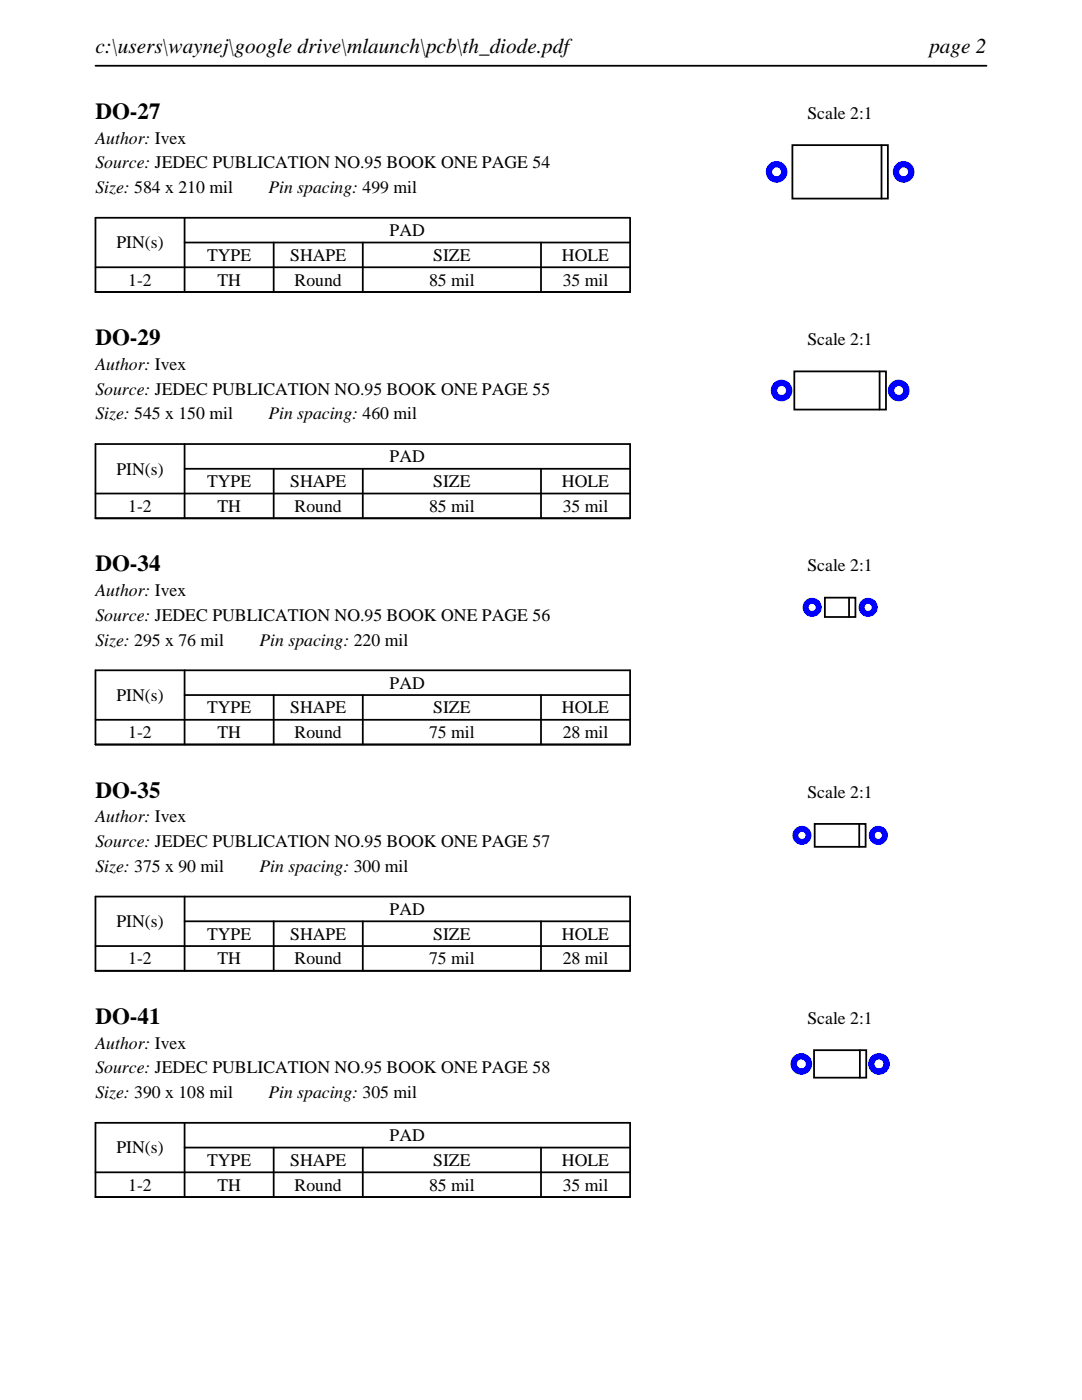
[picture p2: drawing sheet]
<svg xmlns="http://www.w3.org/2000/svg" width="216mm" height="279mm" viewBox="0 0 216 279" stroke-linecap="round" stroke-linejoin="round" font-family="sans-serif">
<defs><g id="words">
<g font-size="4.6">
<text x="19" y="23.7">DO-27</text>
<text x="19" y="68.9">DO-29</text>
<text x="19" y="114">DO-34</text>
<text x="19" y="159.2">DO-35</text>
<text x="19" y="204.3">DO-41</text>
</g>
<g font-size="4.2">
<text x="19" y="10.6">c:\users\waynej\google drive\mlaunch\pcb\th_diode.pdf</text>
<text x="185.4" y="10.6">page 2</text>
</g>
<g font-size="3.5">
<text x="161.1" y="23.7">Scale 2:1</text>
<text x="19" y="28.6">Author: Ivex</text>
<text x="19" y="33.6">Source: JEDEC PUBLICATION NO.95 BOOK ONE PAGE 54</text>
<text x="19" y="38.5">Size: 584 x 210 mil</text>
<text x="53.5" y="38.5">Pin spacing: 499 mil</text>
<text x="77.8" y="47.1">PAD</text>
<text x="23.2" y="49.6">PIN(s)</text>
<text x="41.3" y="52.1">TYPE</text>
<text x="57.9" y="52.1">SHAPE</text>
<text x="86.4" y="52.1">SIZE</text>
<text x="112.1" y="52.1">HOLE</text>
<text x="25.6" y="57">1-2</text>
<text x="43.4" y="57">TH</text>
<text x="58.8" y="57">Round</text>
<text x="85.6" y="57">85 mil</text>
<text x="112.3" y="57">35 mil</text>
<text x="161.1" y="68.9">Scale 2:1</text>
<text x="19" y="73.8">Author: Ivex</text>
<text x="19" y="78.7">Source: JEDEC PUBLICATION NO.95 BOOK ONE PAGE 55</text>
<text x="19" y="83.7">Size: 545 x 150 mil</text>
<text x="53.5" y="83.7">Pin spacing: 460 mil</text>
<text x="23.2" y="94.7">PIN(s)</text>
<text x="77.8" y="92.3">PAD</text>
<text x="41.3" y="97.2">TYPE</text>
<text x="57.9" y="97.2">SHAPE</text>
<text x="86.4" y="97.2">SIZE</text>
<text x="112.1" y="97.2">HOLE</text>
<text x="25.6" y="102.2">1-2</text>
<text x="43.4" y="102.2">TH</text>
<text x="58.8" y="102.2">Round</text>
<text x="85.6" y="102.2">85 mil</text>
<text x="112.3" y="102.2">35 mil</text>
<text x="19" y="119">Author: Ivex</text>
<text x="161.1" y="114">Scale 2:1</text>
<text x="19" y="123.9">Source: JEDEC PUBLICATION NO.95 BOOK ONE PAGE 56</text>
<text x="19" y="128.8">Size: 295 x 76 mil</text>
<text x="51.8" y="128.8">Pin spacing: 220 mil</text>
<text x="77.8" y="137.4">PAD</text>
<text x="23.2" y="139.9">PIN(s)</text>
<text x="41.3" y="142.4">TYPE</text>
<text x="57.9" y="142.4">SHAPE</text>
<text x="86.4" y="142.4">SIZE</text>
<text x="112.1" y="142.4">HOLE</text>
<text x="25.6" y="147.3">1-2</text>
<text x="43.4" y="147.3">TH</text>
<text x="58.8" y="147.3">Round</text>
<text x="85.6" y="147.3">75 mil</text>
<text x="112.3" y="147.3">28 mil</text>
<text x="161.1" y="159.2">Scale 2:1</text>
<text x="19" y="164.1">Author: Ivex</text>
<text x="19" y="169.1">Source: JEDEC PUBLICATION NO.95 BOOK ONE PAGE 57</text>
<text x="19" y="174">Size: 375 x 90 mil</text>
<text x="51.8" y="174">Pin spacing: 300 mil</text>
<text x="23.2" y="185">PIN(s)</text>
<text x="77.8" y="182.6">PAD</text>
<text x="41.3" y="187.5">TYPE</text>
<text x="57.9" y="187.5">SHAPE</text>
<text x="86.4" y="187.5">SIZE</text>
<text x="112.1" y="187.5">HOLE</text>
<text x="25.6" y="192.5">1-2</text>
<text x="43.4" y="192.5">TH</text>
<text x="58.8" y="192.5">Round</text>
<text x="85.6" y="192.5">75 mil</text>
<text x="112.3" y="192.5">28 mil</text>
<text x="19" y="209.3">Author: Ivex</text>
<text x="161.1" y="204.3">Scale 2:1</text>
<text x="19" y="214.2">Source: JEDEC PUBLICATION NO.95 BOOK ONE PAGE 58</text>
<text x="19" y="219.1">Size: 390 x 108 mil</text>
<text x="53.5" y="219.1">Pin spacing: 305 mil</text>
<text x="77.8" y="227.8">PAD</text>
<text x="23.2" y="230.2">PIN(s)</text>
<text x="41.3" y="232.7">TYPE</text>
<text x="57.9" y="232.7">SHAPE</text>
<text x="86.4" y="232.7">SIZE</text>
<text x="112.1" y="232.7">HOLE</text>
<text x="25.6" y="237.6">1-2</text>
<text x="43.4" y="237.6">TH</text>
<text x="58.8" y="237.6">Round</text>
<text x="85.6" y="237.6">85 mil</text>
<text x="112.3" y="237.6">35 mil</text>
</g>
</g></defs>
<path d="M19 13.1h177.8M19 43.5h106.7v14.8h-106.7zM19 53.3h106.7M36.8 48.4h88.9M36.8 43.5v14.8M54.6 48.4v9.9M72.4 48.4v9.9M107.9 48.4v9.9" fill="none" stroke="#000" stroke-width=".35"/>
<path d="M158.1 29h19.1v10.6h-19.1zM175.9 29v10.6z" fill="none" stroke="#000" stroke-width=".36"/>
<g fill="#00f">
<path d="M152.8 34.3a2.16 2.16 0 0 0 4.3 0 2.16 2.16 0 0 0-4.3 0zM154.1 34.3a.9 .9 0 0 1 1.8 0 .9 .9 0 0 1-1.8 0z"/>
<path d="M178.2 34.3a2.16 2.16 0 0 0 4.3 0 2.16 2.16 0 0 0-4.3 0zM179.4 34.3a.9 .9 0 0 1 1.8 0 .9 .9 0 0 1-1.8 0z"/>
</g>
<path d="M19 88.6h106.7v14.8h-106.7zM19 98.5h106.7M36.8 93.6h88.9M36.8 88.6v14.8M54.6 93.6v9.8M72.4 93.6v9.8M107.9 93.6v9.8" fill="none" stroke="#000" stroke-width=".35"/>
<path d="M158.5 74.1h18.3v7.6h-18.3zM175.5 74.1v7.6z" fill="none" stroke="#000" stroke-width=".36"/>
<g fill="#00f">
<path d="M153.8 77.9a2.16 2.16 0 0 0 4.3 0 2.16 2.16 0 0 0-4.3 0zM155.1 77.9a.89 .89 0 0 1 1.7 0 .89 .89 0 0 1-1.7 0z"/>
<path d="M177.2 77.9a2.16 2.16 0 0 0 4.3 0 2.16 2.16 0 0 0-4.3 0zM178.4 77.9a.9 .9 0 0 1 1.8 0 .9 .9 0 0 1-1.8 0z"/>
</g>
<path d="M19 133.8h106.7v14.8h-106.7zM36.8 138.7h88.9M36.8 133.8v14.8M54.6 138.7v9.9M72.4 138.7v9.9M107.9 138.7v9.9M19 143.7h106.7" fill="none" stroke="#000" stroke-width=".35"/>
<path d="M164.6 119.3h6.1v3.8h-6.1zM169.4 119.3v3.8z" fill="none" stroke="#000" stroke-width=".36"/>
<g fill="#00f">
<path d="M160.1 121.2a1.95 1.95 0 0 0 3.9 0 1.95 1.95 0 0 0-3.9 0zM161.3 121.2a.75 .75 0 0 1 1.5 0 .75 .75 0 0 1-1.5 0z"/>
<path d="M171.3 121.2a1.91 1.91 0 0 0 3.8 0 1.91 1.91 0 0 0-3.8 0zM172.5 121.2a.71 .71 0 0 1 1.4 0 .71 .71 0 0 1-1.4 0z"/>
</g>
<path d="M19 178.9h106.7v14.8h-106.7zM36.8 178.9v14.8M19 188.8h106.7M36.8 183.9h88.9M54.6 183.9v9.8M72.4 183.9v9.8M107.9 183.9v9.8" fill="none" stroke="#000" stroke-width=".35"/>
<path d="M162.6 164.4h10.1v4.6h-10.1zM171.4 164.4v4.6z" fill="none" stroke="#000" stroke-width=".36"/>
<g fill="#00f">
<path d="M158.1 166.7a1.91 1.91 0 0 0 3.8 0 1.91 1.91 0 0 0-3.8 0zM159.3 166.7a.71 .71 0 0 1 1.4 0 .71 .71 0 0 1-1.4 0z"/>
<path d="M173.4 166.7a1.91 1.91 0 0 0 3.8 0 1.91 1.91 0 0 0-3.8 0zM174.5 166.7a.75 .75 0 0 1 1.5 0 .75 .75 0 0 1-1.5 0z"/>
</g>
<path d="M19 224.1h106.7v14.8h-106.7zM19 234h106.7M36.8 229h88.9M36.8 224.1v14.8M54.6 229v9.9M72.4 229v9.9M107.9 229v9.9" fill="none" stroke="#000" stroke-width=".35"/>
<path d="M162.4 209.6h10.4v5.5h-10.4zM171.6 209.6v5.5z" fill="none" stroke="#000" stroke-width=".36"/>
<g fill="#00f">
<path d="M157.7 212.3a2.2 2.2 0 0 0 4.4 0 2.2 2.2 0 0 0-4.4 0zM159 212.3a.9 .9 0 0 1 1.8 0 .9 .9 0 0 1-1.8 0z"/>
<path d="M173.2 212.3a2.16 2.16 0 0 0 4.3 0 2.16 2.16 0 0 0-4.3 0zM174.5 212.3a.9 .9 0 0 1 1.8 0 .9 .9 0 0 1-1.8 0z"/>
</g>
<use href="#words"/>
</svg>
